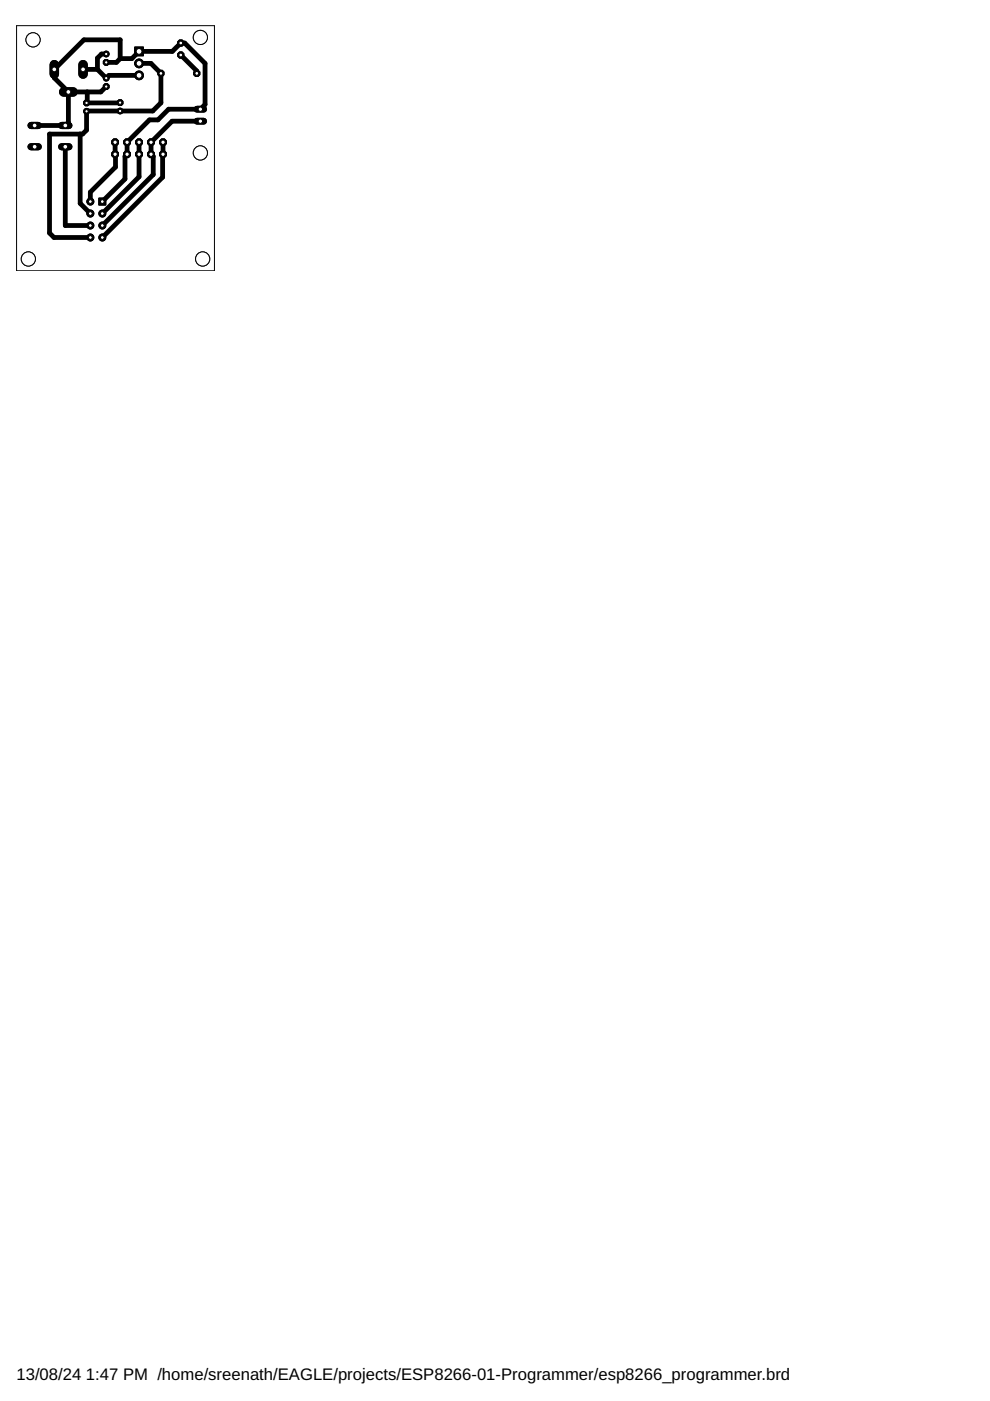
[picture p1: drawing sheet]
<svg xmlns="http://www.w3.org/2000/svg" width="210mm" height="297mm" viewBox="0 0 210 297" stroke-linecap="round" stroke-linejoin="round" font-family="sans-serif">
<defs><g id="words">
<g font-size="3.5">
<text x="3.5" y="292.5">13/08/24</text>
<text x="18.2" y="292.5">1:47 PM /home/sreenath/EAGLE/projects/ESP8266-01-Programmer/esp8266_programmer.brd</text>
</g>
</g></defs>
<g fill="none" stroke="#000" stroke-width="1">
<path d="M14.5 19.5v6.5l-.5 .4-.2 .2h-6.5M17.6 14.7h3.1M18.5 19.5v2.2l-.1 .1h7.1M20.7 14.7l1.8 1.9 .6-.6h6.4M22.5 18.4l-1.1 1.1h-6.9M22.5 11.5h-1l-.8 .8v2.4M25.5 12.4h2.5l1.5-1.5h7l1.8-1.8h.9l4.3 4.3v8.8l-1 1h-6.7l-2.3 2.2h-1.8l-4.8 4.8v2.5l-.4 .4v4.9l-4.8 4.7M25.5 12.4v-4h-7.7l-6.3 6.3v1.8l3 3M25.5 12.4l-.8 .8h-2.2M29.5 13.4h2.5l2.1 2.2v6.2l-1.7 1.7h-14v4.1l-.9 .8h-7v21l1 1h7.7M38.3 11.7l3.4 3.3v.6M13.8 31.1v16.7h5.4"/>
<path d="M17 28.4v14.7l2.2 2.2M24.4 30.2l.1 5.2-5.3 5.3v2M29.5 30.2v7.3l-7.8 7.8M34.6 30.2l-.1 7.4-12.8 12.8M42.5 25.7h-6l-4.5 4.5v2.5l.5 .4v3.9l-10.8 10.8"/>
</g>
<circle cx="22.5" cy="18.4" r=".66" fill="#000" stroke="#000" stroke-width=".21"/>
<circle cx="22.5" cy="18.4" r=".36" fill="#fff" stroke="#000" stroke-width=".21"/>
<circle cx="22.5" cy="16.6" r=".61" fill="#000" stroke="#000" stroke-width=".21"/>
<circle cx="22.5" cy="16.6" r=".36" fill="#fff" stroke="#000" stroke-width=".21"/>
<circle cx="22.5" cy="13.2" r=".66" fill="#000" stroke="#000" stroke-width=".21"/>
<circle cx="22.5" cy="13.2" r=".36" fill="#fff" stroke="#000" stroke-width=".21"/>
<circle cx="22.5" cy="11.5" r=".61" fill="#000" stroke="#000" stroke-width=".21"/>
<circle cx="22.5" cy="11.5" r=".36" fill="#fff" stroke="#000" stroke-width=".21"/>
<circle cx="25.5" cy="21.8" r=".66" fill="#000" stroke="#000" stroke-width=".21"/>
<circle cx="25.5" cy="21.8" r=".36" fill="#fff" stroke="#000" stroke-width=".21"/>
<circle cx="25.5" cy="23.5" r=".61" fill="#000" stroke="#000" stroke-width=".21"/>
<circle cx="25.5" cy="23.5" r=".36" fill="#fff" stroke="#000" stroke-width=".21"/>
<circle cx="18.4" cy="21.8" r=".66" fill="#000" stroke="#000" stroke-width=".21"/>
<circle cx="18.4" cy="21.8" r=".36" fill="#fff" stroke="#000" stroke-width=".21"/>
<circle cx="18.4" cy="23.6" r=".61" fill="#000" stroke="#000" stroke-width=".21"/>
<circle cx="18.4" cy="23.6" r=".36" fill="#fff" stroke="#000" stroke-width=".21"/>
<path d="M17.6 13.7v2" fill="none" stroke="#000" stroke-width="2"/>
<circle cx="17.6" cy="14.7" r=".51" fill="#fff" stroke="#000" stroke-width=".21"/>
<path d="M11.5 13.7v2" fill="none" stroke="#000" stroke-width="2"/>
<circle cx="11.5" cy="14.7" r=".51" fill="#fff" stroke="#000" stroke-width=".21"/>
<path d="M13.5 19.5h2" fill="none" stroke="#000" stroke-width="2"/>
<circle cx="14.5" cy="19.5" r=".51" fill="#fff" stroke="#000" stroke-width=".21"/>
<circle cx="38.3" cy="11.7" r=".71" fill="#000" stroke="#000" stroke-width=".21"/>
<circle cx="38.3" cy="11.7" r=".4" fill="#fff" stroke="#000" stroke-width=".21"/>
<circle cx="38.3" cy="9.1" r=".71" fill="#000" stroke="#000" stroke-width=".21"/>
<circle cx="38.3" cy="9.1" r=".4" fill="#fff" stroke="#000" stroke-width=".21"/>
<circle cx="34.1" cy="15.6" r=".71" fill="#000" stroke="#000" stroke-width=".21"/>
<circle cx="34.1" cy="15.6" r=".4" fill="#fff" stroke="#000" stroke-width=".21"/>
<circle cx="41.7" cy="15.6" r=".71" fill="#000" stroke="#000" stroke-width=".21"/>
<circle cx="41.7" cy="15.6" r=".4" fill="#fff" stroke="#000" stroke-width=".21"/>
<path d="M6.6 26.6h1.5" fill="none" stroke="#000" stroke-width="1.5"/>
<circle cx="7.3" cy="26.6" r=".51" fill="#fff" stroke="#000" stroke-width=".21"/>
<path d="M6.6 31.1h1.5" fill="none" stroke="#000" stroke-width="1.5"/>
<circle cx="7.3" cy="31.1" r=".51" fill="#fff" stroke="#000" stroke-width=".21"/>
<path d="M13.1 26.6h1.5" fill="none" stroke="#000" stroke-width="1.5"/>
<circle cx="13.8" cy="26.6" r=".51" fill="#fff" stroke="#000" stroke-width=".21"/>
<path d="M13.1 31.1h1.5" fill="none" stroke="#000" stroke-width="1.5"/>
<circle cx="13.8" cy="31.1" r=".51" fill="#fff" stroke="#000" stroke-width=".21"/>
<circle cx="21.7" cy="50.4" r=".74" fill="#000" stroke="#000" stroke-width=".21"/>
<circle cx="21.7" cy="50.4" r=".4" fill="#fff" stroke="#000" stroke-width=".21"/>
<circle cx="21.7" cy="47.8" r=".74" fill="#000" stroke="#000" stroke-width=".21"/>
<circle cx="21.7" cy="47.8" r=".4" fill="#fff" stroke="#000" stroke-width=".21"/>
<circle cx="21.7" cy="45.3" r=".74" fill="#000" stroke="#000" stroke-width=".21"/>
<circle cx="21.7" cy="45.3" r=".4" fill="#fff" stroke="#000" stroke-width=".21"/>
<path d="M21 42h1.4v1.5h-1.4z" fill="#000" stroke="#000" stroke-width=".21"/>
<circle cx="21.7" cy="42.7" r=".4" fill="#fff" stroke="#000" stroke-width=".21"/>
<circle cx="19.2" cy="42.7" r=".74" fill="#000" stroke="#000" stroke-width=".21"/>
<circle cx="19.2" cy="42.7" r=".4" fill="#fff" stroke="#000" stroke-width=".21"/>
<circle cx="19.2" cy="45.3" r=".74" fill="#000" stroke="#000" stroke-width=".21"/>
<circle cx="19.2" cy="45.3" r=".4" fill="#fff" stroke="#000" stroke-width=".21"/>
<circle cx="19.2" cy="47.8" r=".74" fill="#000" stroke="#000" stroke-width=".21"/>
<circle cx="19.2" cy="47.8" r=".4" fill="#fff" stroke="#000" stroke-width=".21"/>
<circle cx="19.2" cy="50.4" r=".74" fill="#000" stroke="#000" stroke-width=".21"/>
<circle cx="19.2" cy="50.4" r=".4" fill="#fff" stroke="#000" stroke-width=".21"/>
<path d="M41.8 23.2h1.4" fill="none" stroke="#000" stroke-width="1.4"/>
<circle cx="42.5" cy="23.2" r=".47" fill="#fff" stroke="#000" stroke-width=".21"/>
<path d="M41.8 25.7h1.4" fill="none" stroke="#000" stroke-width="1.4"/>
<circle cx="42.5" cy="25.7" r=".47" fill="#fff" stroke="#000" stroke-width=".21"/>
<circle cx="34.6" cy="30.2" r=".78" fill="#000" stroke="#000" stroke-width=".21"/>
<circle cx="34.6" cy="30.2" r=".47" fill="#fff" stroke="#000" stroke-width=".21"/>
<circle cx="34.6" cy="32.7" r=".78" fill="#000" stroke="#000" stroke-width=".21"/>
<circle cx="34.6" cy="32.7" r=".47" fill="#fff" stroke="#000" stroke-width=".21"/>
<circle cx="32" cy="30.2" r=".78" fill="#000" stroke="#000" stroke-width=".21"/>
<circle cx="32" cy="30.2" r=".47" fill="#fff" stroke="#000" stroke-width=".21"/>
<circle cx="32" cy="32.7" r=".78" fill="#000" stroke="#000" stroke-width=".21"/>
<circle cx="32" cy="32.7" r=".47" fill="#fff" stroke="#000" stroke-width=".21"/>
<circle cx="29.5" cy="30.2" r=".78" fill="#000" stroke="#000" stroke-width=".21"/>
<circle cx="29.5" cy="30.2" r=".47" fill="#fff" stroke="#000" stroke-width=".21"/>
<circle cx="29.5" cy="32.7" r=".78" fill="#000" stroke="#000" stroke-width=".21"/>
<circle cx="29.5" cy="32.7" r=".47" fill="#fff" stroke="#000" stroke-width=".21"/>
<circle cx="26.9" cy="30.2" r=".78" fill="#000" stroke="#000" stroke-width=".21"/>
<circle cx="26.9" cy="30.2" r=".47" fill="#fff" stroke="#000" stroke-width=".21"/>
<circle cx="26.9" cy="32.7" r=".78" fill="#000" stroke="#000" stroke-width=".21"/>
<circle cx="26.9" cy="32.7" r=".47" fill="#fff" stroke="#000" stroke-width=".21"/>
<circle cx="24.4" cy="30.2" r=".78" fill="#000" stroke="#000" stroke-width=".21"/>
<circle cx="24.4" cy="30.2" r=".47" fill="#fff" stroke="#000" stroke-width=".21"/>
<circle cx="24.4" cy="32.7" r=".78" fill="#000" stroke="#000" stroke-width=".21"/>
<circle cx="24.4" cy="32.7" r=".47" fill="#fff" stroke="#000" stroke-width=".21"/>
<path d="M28.6 10h1.8v1.8h-1.8z" fill="#000" stroke="#000" stroke-width=".21"/>
<circle cx="29.5" cy="10.9" r=".61" fill="#fff" stroke="#000" stroke-width=".21"/>
<circle cx="29.5" cy="13.4" r=".93" fill="#000" stroke="#000" stroke-width=".21"/>
<circle cx="29.5" cy="13.4" r=".61" fill="#fff" stroke="#000" stroke-width=".21"/>
<circle cx="29.5" cy="16" r=".93" fill="#000" stroke="#000" stroke-width=".21"/>
<circle cx="29.5" cy="16" r=".61" fill="#fff" stroke="#000" stroke-width=".21"/>
<circle cx="22.5" cy="18.4" r=".66" fill="#000" stroke="#000" stroke-width=".21"/>
<circle cx="22.5" cy="18.4" r=".36" fill="#fff" stroke="#000" stroke-width=".21"/>
<circle cx="22.5" cy="16.6" r=".61" fill="#000" stroke="#000" stroke-width=".21"/>
<circle cx="22.5" cy="16.6" r=".36" fill="#fff" stroke="#000" stroke-width=".21"/>
<circle cx="22.5" cy="13.2" r=".66" fill="#000" stroke="#000" stroke-width=".21"/>
<circle cx="22.5" cy="13.2" r=".36" fill="#fff" stroke="#000" stroke-width=".21"/>
<circle cx="22.5" cy="11.5" r=".61" fill="#000" stroke="#000" stroke-width=".21"/>
<circle cx="22.5" cy="11.5" r=".36" fill="#fff" stroke="#000" stroke-width=".21"/>
<circle cx="25.5" cy="21.8" r=".66" fill="#000" stroke="#000" stroke-width=".21"/>
<circle cx="25.5" cy="21.8" r=".36" fill="#fff" stroke="#000" stroke-width=".21"/>
<circle cx="25.5" cy="23.5" r=".61" fill="#000" stroke="#000" stroke-width=".21"/>
<circle cx="25.5" cy="23.5" r=".36" fill="#fff" stroke="#000" stroke-width=".21"/>
<circle cx="18.4" cy="21.8" r=".66" fill="#000" stroke="#000" stroke-width=".21"/>
<circle cx="18.4" cy="21.8" r=".36" fill="#fff" stroke="#000" stroke-width=".21"/>
<circle cx="18.4" cy="23.6" r=".61" fill="#000" stroke="#000" stroke-width=".21"/>
<circle cx="18.4" cy="23.6" r=".36" fill="#fff" stroke="#000" stroke-width=".21"/>
<path d="M17.6 13.7v2" fill="none" stroke="#000" stroke-width="2"/>
<circle cx="17.6" cy="14.7" r=".51" fill="#fff" stroke="#000" stroke-width=".21"/>
<path d="M11.5 13.7v2" fill="none" stroke="#000" stroke-width="2"/>
<circle cx="11.5" cy="14.7" r=".51" fill="#fff" stroke="#000" stroke-width=".21"/>
<path d="M13.5 19.5h2" fill="none" stroke="#000" stroke-width="2"/>
<circle cx="14.5" cy="19.5" r=".51" fill="#fff" stroke="#000" stroke-width=".21"/>
<circle cx="38.3" cy="11.7" r=".71" fill="#000" stroke="#000" stroke-width=".21"/>
<circle cx="38.3" cy="11.7" r=".4" fill="#fff" stroke="#000" stroke-width=".21"/>
<circle cx="38.3" cy="9.1" r=".71" fill="#000" stroke="#000" stroke-width=".21"/>
<circle cx="38.3" cy="9.1" r=".4" fill="#fff" stroke="#000" stroke-width=".21"/>
<circle cx="34.1" cy="15.6" r=".71" fill="#000" stroke="#000" stroke-width=".21"/>
<circle cx="34.1" cy="15.6" r=".4" fill="#fff" stroke="#000" stroke-width=".21"/>
<circle cx="41.7" cy="15.6" r=".71" fill="#000" stroke="#000" stroke-width=".21"/>
<circle cx="41.7" cy="15.6" r=".4" fill="#fff" stroke="#000" stroke-width=".21"/>
<path d="M6.6 26.6h1.5" fill="none" stroke="#000" stroke-width="1.5"/>
<circle cx="7.3" cy="26.6" r=".51" fill="#fff" stroke="#000" stroke-width=".21"/>
<path d="M6.6 31.1h1.5" fill="none" stroke="#000" stroke-width="1.5"/>
<circle cx="7.3" cy="31.1" r=".51" fill="#fff" stroke="#000" stroke-width=".21"/>
<path d="M13.1 26.6h1.5" fill="none" stroke="#000" stroke-width="1.5"/>
<circle cx="13.8" cy="26.6" r=".51" fill="#fff" stroke="#000" stroke-width=".21"/>
<path d="M13.1 31.1h1.5" fill="none" stroke="#000" stroke-width="1.5"/>
<circle cx="13.8" cy="31.1" r=".51" fill="#fff" stroke="#000" stroke-width=".21"/>
<circle cx="21.7" cy="50.4" r=".74" fill="#000" stroke="#000" stroke-width=".21"/>
<circle cx="21.7" cy="50.4" r=".4" fill="#fff" stroke="#000" stroke-width=".21"/>
<circle cx="21.7" cy="47.8" r=".74" fill="#000" stroke="#000" stroke-width=".21"/>
<circle cx="21.7" cy="47.8" r=".4" fill="#fff" stroke="#000" stroke-width=".21"/>
<circle cx="21.7" cy="45.3" r=".74" fill="#000" stroke="#000" stroke-width=".21"/>
<circle cx="21.7" cy="45.3" r=".4" fill="#fff" stroke="#000" stroke-width=".21"/>
<path d="M21 42h1.4v1.5h-1.4z" fill="#000" stroke="#000" stroke-width=".21"/>
<circle cx="21.7" cy="42.7" r=".4" fill="#fff" stroke="#000" stroke-width=".21"/>
<circle cx="19.2" cy="42.7" r=".74" fill="#000" stroke="#000" stroke-width=".21"/>
<circle cx="19.2" cy="42.7" r=".4" fill="#fff" stroke="#000" stroke-width=".21"/>
<circle cx="19.2" cy="45.3" r=".74" fill="#000" stroke="#000" stroke-width=".21"/>
<circle cx="19.2" cy="45.3" r=".4" fill="#fff" stroke="#000" stroke-width=".21"/>
<circle cx="19.2" cy="47.8" r=".74" fill="#000" stroke="#000" stroke-width=".21"/>
<circle cx="19.2" cy="47.8" r=".4" fill="#fff" stroke="#000" stroke-width=".21"/>
<circle cx="19.2" cy="50.4" r=".74" fill="#000" stroke="#000" stroke-width=".21"/>
<circle cx="19.2" cy="50.4" r=".4" fill="#fff" stroke="#000" stroke-width=".21"/>
<path d="M41.8 23.2h1.4" fill="none" stroke="#000" stroke-width="1.4"/>
<circle cx="42.5" cy="23.2" r=".47" fill="#fff" stroke="#000" stroke-width=".21"/>
<path d="M41.8 25.7h1.4" fill="none" stroke="#000" stroke-width="1.4"/>
<circle cx="42.5" cy="25.7" r=".47" fill="#fff" stroke="#000" stroke-width=".21"/>
<circle cx="34.6" cy="30.2" r=".78" fill="#000" stroke="#000" stroke-width=".21"/>
<circle cx="34.6" cy="30.2" r=".47" fill="#fff" stroke="#000" stroke-width=".21"/>
<circle cx="34.6" cy="32.7" r=".78" fill="#000" stroke="#000" stroke-width=".21"/>
<circle cx="34.6" cy="32.7" r=".47" fill="#fff" stroke="#000" stroke-width=".21"/>
<circle cx="32" cy="30.2" r=".78" fill="#000" stroke="#000" stroke-width=".21"/>
<circle cx="32" cy="30.2" r=".47" fill="#fff" stroke="#000" stroke-width=".21"/>
<circle cx="32" cy="32.7" r=".78" fill="#000" stroke="#000" stroke-width=".21"/>
<circle cx="32" cy="32.7" r=".47" fill="#fff" stroke="#000" stroke-width=".21"/>
<circle cx="29.5" cy="30.2" r=".78" fill="#000" stroke="#000" stroke-width=".21"/>
<circle cx="29.5" cy="30.2" r=".47" fill="#fff" stroke="#000" stroke-width=".21"/>
<circle cx="29.5" cy="32.7" r=".78" fill="#000" stroke="#000" stroke-width=".21"/>
<circle cx="29.5" cy="32.7" r=".47" fill="#fff" stroke="#000" stroke-width=".21"/>
<circle cx="26.9" cy="30.2" r=".78" fill="#000" stroke="#000" stroke-width=".21"/>
<circle cx="26.9" cy="30.2" r=".47" fill="#fff" stroke="#000" stroke-width=".21"/>
<circle cx="26.9" cy="32.7" r=".78" fill="#000" stroke="#000" stroke-width=".21"/>
<circle cx="26.9" cy="32.7" r=".47" fill="#fff" stroke="#000" stroke-width=".21"/>
<circle cx="24.4" cy="30.2" r=".78" fill="#000" stroke="#000" stroke-width=".21"/>
<circle cx="24.4" cy="30.2" r=".47" fill="#fff" stroke="#000" stroke-width=".21"/>
<circle cx="24.4" cy="32.7" r=".78" fill="#000" stroke="#000" stroke-width=".21"/>
<circle cx="24.4" cy="32.7" r=".47" fill="#fff" stroke="#000" stroke-width=".21"/>
<path d="M28.6 10h1.8v1.8h-1.8z" fill="#000" stroke="#000" stroke-width=".21"/>
<circle cx="29.5" cy="10.9" r=".61" fill="#fff" stroke="#000" stroke-width=".21"/>
<circle cx="29.5" cy="13.4" r=".93" fill="#000" stroke="#000" stroke-width=".21"/>
<circle cx="29.5" cy="13.4" r=".61" fill="#fff" stroke="#000" stroke-width=".21"/>
<circle cx="29.5" cy="16" r=".93" fill="#000" stroke="#000" stroke-width=".21"/>
<circle cx="29.5" cy="16" r=".61" fill="#fff" stroke="#000" stroke-width=".21"/>
<g fill="none" stroke="#000" stroke-width=".21">
<path d="M3.5 5.4h42v52h-42z"/>
<circle cx="7" cy="8.4" r="1.5"/>
</g>
<circle cx="7" cy="8.4" r="1.5" fill="#fff" stroke="#000" stroke-width=".21"/>
<circle cx="42.5" cy="7.9" r="1.5" fill="none" stroke="#000" stroke-width=".21"/>
<circle cx="42.5" cy="7.9" r="1.5" fill="#fff" stroke="#000" stroke-width=".21"/>
<circle cx="6" cy="54.9" r="1.5" fill="none" stroke="#000" stroke-width=".21"/>
<circle cx="6" cy="54.9" r="1.5" fill="#fff" stroke="#000" stroke-width=".21"/>
<circle cx="42.5" cy="32.4" r="1.5" fill="none" stroke="#000" stroke-width=".21"/>
<circle cx="42.5" cy="32.4" r="1.5" fill="#fff" stroke="#000" stroke-width=".21"/>
<circle cx="43" cy="54.9" r="1.5" fill="none" stroke="#000" stroke-width=".21"/>
<circle cx="43" cy="54.9" r="1.5" fill="#fff" stroke="#000" stroke-width=".21"/>
<use href="#words"/>
</svg>
